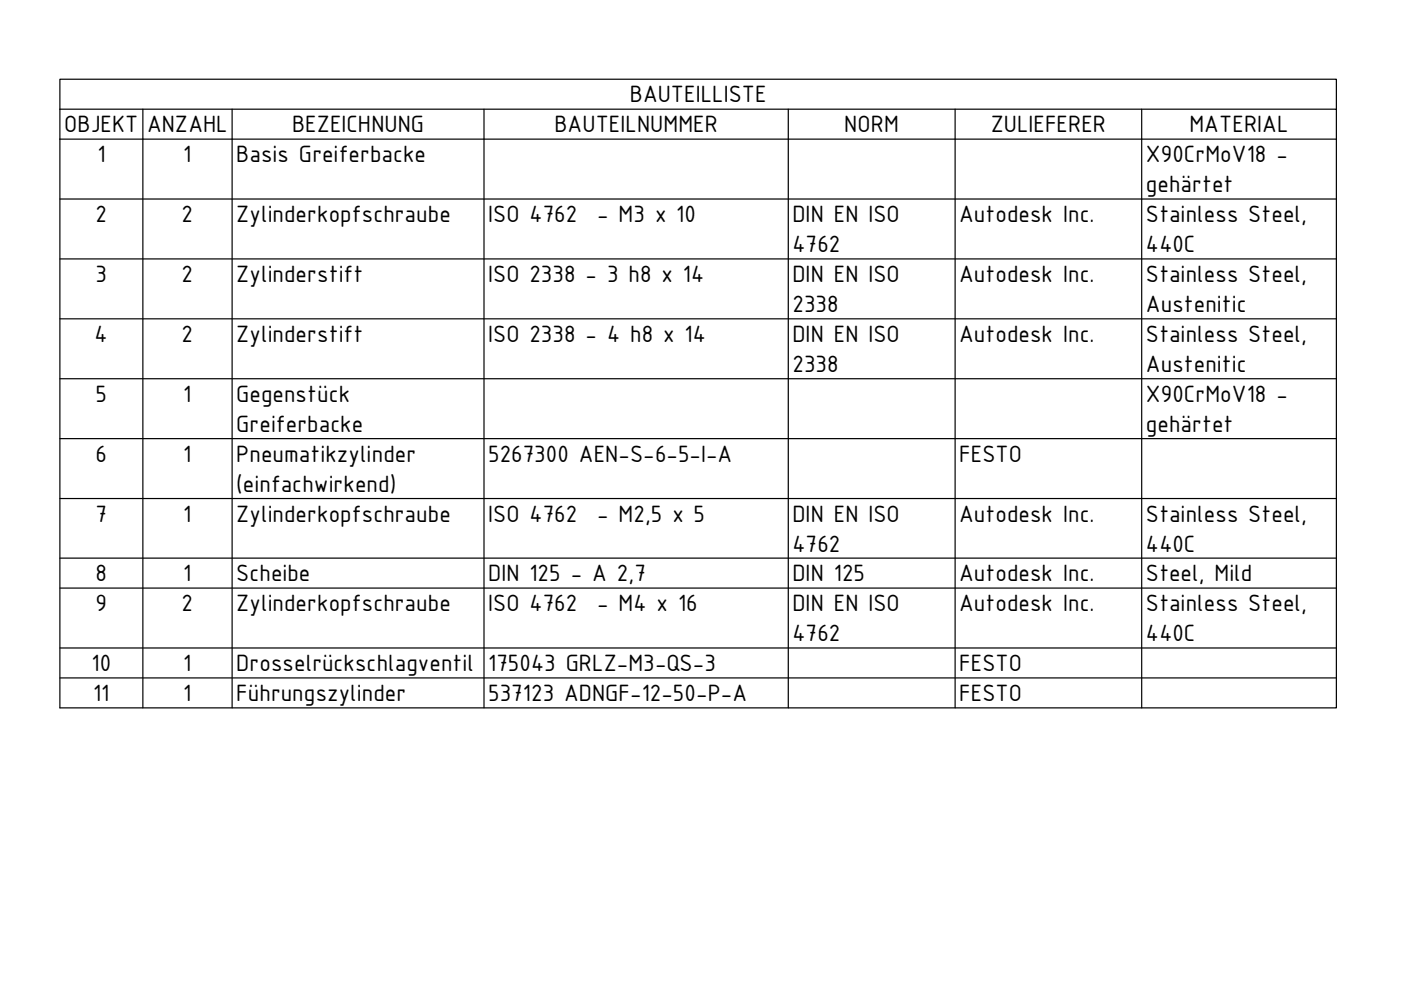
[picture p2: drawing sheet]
<svg xmlns="http://www.w3.org/2000/svg" width="297mm" height="210mm" viewBox="0 0 297 210" stroke-linecap="round" stroke-linejoin="round" font-family="sans-serif">
<defs><g id="words">
<g font-size="5.4">
<text x="133.5" y="21.7">BAUTEILLISTE</text>
<text x="13.6" y="28">OBJEKT</text>
<text x="31.2" y="28">ANZAHL</text>
<text x="61.9" y="28">BEZEICHNUNG</text>
<text x="117.5" y="28">BAUTEILNUMMER</text>
<text x="179" y="28">NORM</text>
<text x="210.1" y="28">ZULIEFERER</text>
<text x="252.2" y="28">MATERIAL</text>
<text x="20.6" y="34.4">1</text>
<text x="38.9" y="34.4">1</text>
<text x="50.1" y="34.4">Basis Greiferbacke</text>
<text x="243" y="34.4">X90CrMoV18 -</text>
<text x="243" y="40.7">gehärtet</text>
<text x="20.3" y="47.1">2</text>
<text x="38.5" y="47.1">2</text>
<text x="50.1" y="47.1">Zylinderkopfschraube</text>
<text x="103.5" y="47.1">ISO 4762</text>
<text x="126.6" y="47.1">- M3 x 10</text>
<text x="168" y="47.1">DIN EN ISO</text>
<text x="203.4" y="47.1">Autodesk Inc.</text>
<text x="243" y="47.1">Stainless Steel,</text>
<text x="168" y="53.4">4762</text>
<text x="243" y="53.4">440C</text>
<text x="20.3" y="59.8">3</text>
<text x="38.5" y="59.8">2</text>
<text x="50.1" y="59.8">Zylinderstift</text>
<text x="103.5" y="59.8">ISO 2338 - 3 h8 x 14</text>
<text x="168" y="59.8">DIN EN ISO</text>
<text x="203.4" y="59.8">Autodesk Inc.</text>
<text x="243" y="59.8">Stainless Steel,</text>
<text x="168" y="66.1">2338</text>
<text x="243" y="66.1">Austenitic</text>
<text x="20.1" y="72.5">4</text>
<text x="38.5" y="72.5">2</text>
<text x="50.1" y="72.5">Zylinderstift</text>
<text x="103.5" y="72.5">ISO 2338 - 4 h8 x 14</text>
<text x="168" y="72.5">DIN EN ISO</text>
<text x="203.4" y="72.5">Autodesk Inc.</text>
<text x="243" y="72.5">Stainless Steel,</text>
<text x="168" y="78.8">2338</text>
<text x="243" y="78.8">Austenitic</text>
<text x="20.3" y="85.2">5</text>
<text x="38.9" y="85.2">1</text>
<text x="50.1" y="85.2">Gegenstück</text>
<text x="243" y="85.2">X90CrMoV18 -</text>
<text x="50.1" y="91.5">Greiferbacke</text>
<text x="243" y="91.5">gehärtet</text>
<text x="20.3" y="97.9">6</text>
<text x="38.9" y="97.9">1</text>
<text x="50.1" y="97.9">Pneumatikzylinder</text>
<text x="103.5" y="97.9">5267300 AEN-S-6-5-I-A</text>
<text x="203.4" y="97.9">FESTO</text>
<text x="50.1" y="104.2">(einfachwirkend)</text>
<text x="20.3" y="110.6">7</text>
<text x="38.9" y="110.6">1</text>
<text x="50.1" y="110.6">Zylinderkopfschraube</text>
<text x="103.5" y="110.6">ISO 4762</text>
<text x="126.6" y="110.6">- M2,5 x 5</text>
<text x="168" y="110.6">DIN EN ISO</text>
<text x="203.4" y="110.6">Autodesk Inc.</text>
<text x="243" y="110.6">Stainless Steel,</text>
<text x="168" y="116.9">4762</text>
<text x="243" y="116.9">440C</text>
<text x="20.3" y="123.3">8</text>
<text x="38.9" y="123.3">1</text>
<text x="50.1" y="123.3">Scheibe</text>
<text x="103.5" y="123.3">DIN 125 - A 2,7</text>
<text x="168" y="123.3">DIN 125</text>
<text x="203.4" y="123.3">Autodesk Inc.</text>
<text x="243" y="123.3">Steel, Mild</text>
<text x="20.3" y="129.6">9</text>
<text x="38.5" y="129.6">2</text>
<text x="50.1" y="129.6">Zylinderkopfschraube</text>
<text x="103.5" y="129.6">ISO 4762</text>
<text x="126.6" y="129.6">- M4 x 16</text>
<text x="168" y="129.6">DIN EN ISO</text>
<text x="203.4" y="129.6">Autodesk Inc.</text>
<text x="243" y="129.6">Stainless Steel,</text>
<text x="168" y="136">4762</text>
<text x="243" y="136">440C</text>
<text x="19.4" y="142.3">10</text>
<text x="38.9" y="142.3">1</text>
<text x="50.1" y="142.3">Drosselrückschlagventil</text>
<text x="103.5" y="142.3">175043 GRLZ-M3-QS-3</text>
<text x="203.4" y="142.3">FESTO</text>
<text x="19.7" y="148.7">11</text>
<text x="38.9" y="148.7">1</text>
<text x="50.1" y="148.7">Führungszylinder</text>
<text x="103.5" y="148.7">537123 ADNGF-12-50-P-A</text>
<text x="203.4" y="148.7">FESTO</text>
</g>
</g></defs>
<!-- layer: Symbol (ISO) -->
<g fill="none" stroke="#000" stroke-width=".25">
<path d="M12.7 23.1v-6.3h270.6v6.3M12.7 23.1h270.6v6.4M12.7 23.1v127h270.6v-120.6M12.7 29.5h270.6M30.3 23.1v127M49.2 23.1v127M102.6 23.1v127M167.1 23.1v127M202.5 23.1v127M242.1 23.1v127M12.7 42.2h270.6M12.7 54.9h270.6"/>
<path d="M12.7 67.6h270.6M12.7 80.3h270.6M12.7 93h270.6M12.7 105.7h270.6M12.7 118.3h270.6M12.7 124.7h270.6M12.7 137.4h270.6M12.7 143.7h270.6"/>
</g>
<use href="#words"/>
</svg>
